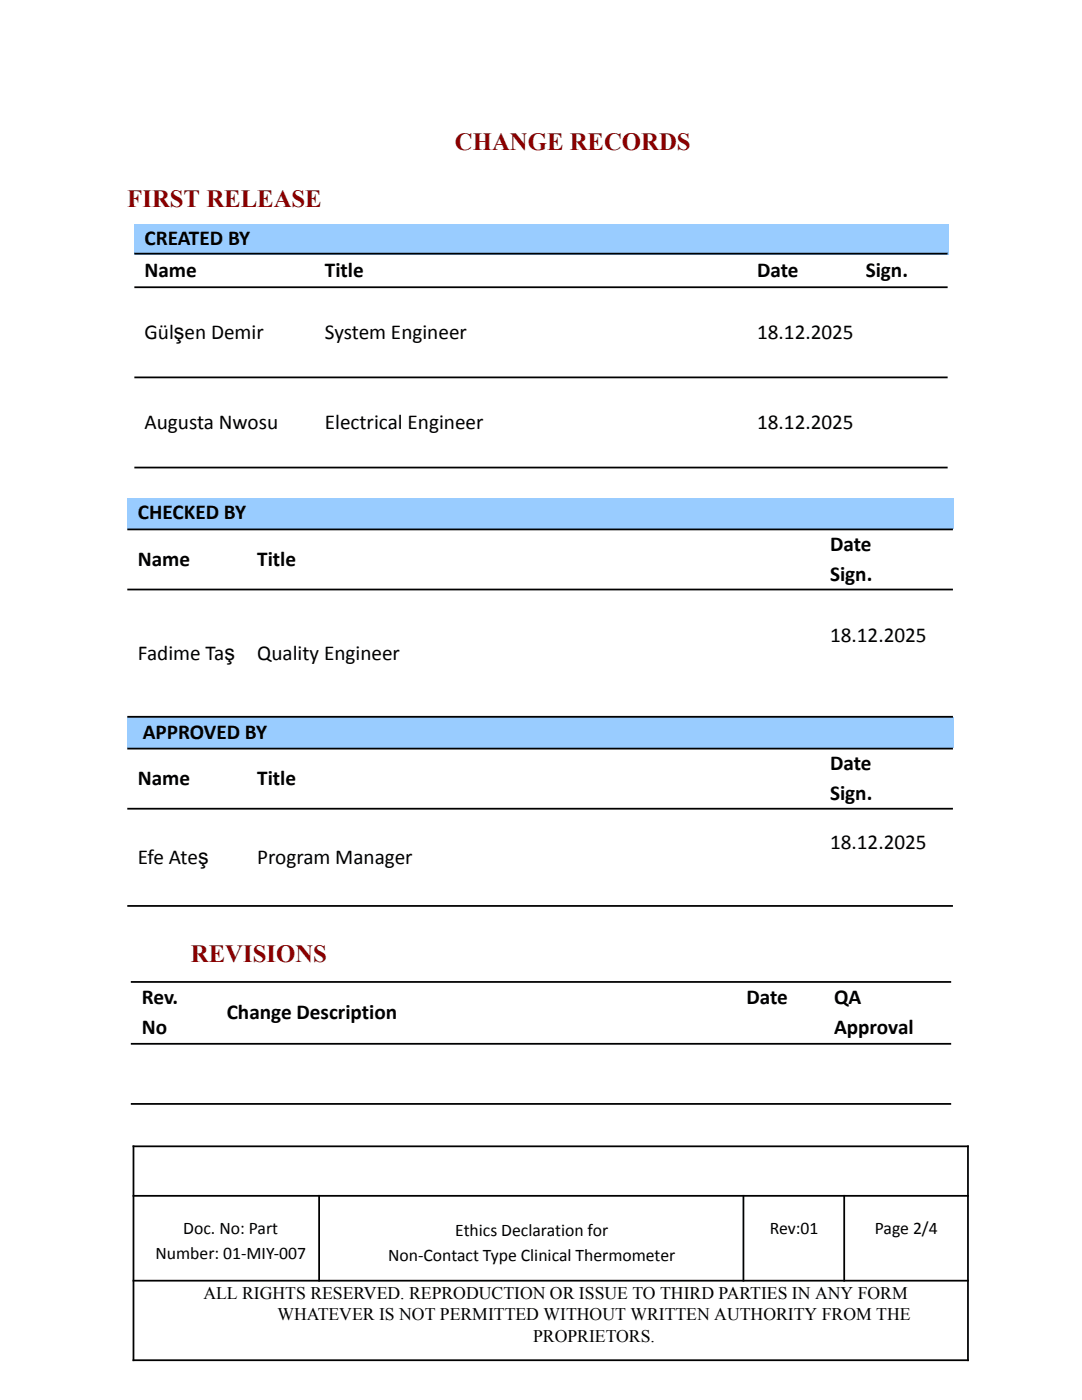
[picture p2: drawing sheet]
<svg xmlns="http://www.w3.org/2000/svg" width="216mm" height="279mm" viewBox="0 0 216 279" stroke-linecap="round" stroke-linejoin="round" font-family="sans-serif">
<defs><g id="words">
<g font-size="4.9" fill="#8a0000">
<text x="90.8" y="30">CHANGE RECORDS</text>
<text x="25.4" y="41.4">FIRST RELEASE</text>
<text x="38.1" y="192.1">REVISIONS</text>
</g>
<g font-size="4.2">
<text x="28.8" y="48.8">CREATED BY</text>
<text x="28.8" y="55.3">Name</text>
<text x="64.8" y="55.3">Title</text>
<text x="151.1" y="55.3">Date</text>
<text x="172.7" y="55.3">Sign.</text>
<text x="28.8" y="67.6">Gülşen Demir</text>
<text x="64.8" y="67.6">System Engineer</text>
<text x="151.1" y="67.6">18.12.2025</text>
<text x="28.8" y="85.6">Augusta Nwosu</text>
<text x="64.8" y="85.6">Electrical Engineer</text>
<text x="151.1" y="85.6">18.12.2025</text>
<text x="27.5" y="103.6">CHECKED BY</text>
<text x="27.5" y="112.9">Name</text>
<text x="51.3" y="112.9">Title</text>
<text x="165.6" y="109.9">Date</text>
<text x="165.6" y="115.9">Sign.</text>
<text x="27.5" y="131.7">Fadime Taş</text>
<text x="51.3" y="131.7">Quality Engineer</text>
<text x="165.6" y="128.1">18.12.2025</text>
<text x="28.5" y="147.4">APPROVED BY</text>
<text x="165.6" y="153.7">Date</text>
<text x="27.5" y="156.7">Name</text>
<text x="51.3" y="156.7">Title</text>
<text x="165.6" y="159.7">Sign.</text>
<text x="27.5" y="172.4">Efe Ateş</text>
<text x="51.3" y="172.4">Program Manager</text>
<text x="165.6" y="169.5">18.12.2025</text>
<text x="28.3" y="200.4">Rev.</text>
<text x="45.2" y="203.4">Change Description</text>
<text x="149" y="200.4">Date</text>
<text x="166.4" y="200.4">QA</text>
<text x="28.3" y="206.4">No</text>
<text x="166.4" y="206.4">Approval</text>
</g>
<g font-size="3.5">
<text x="31" y="251.3">Number: 01-MIY-007</text>
<text x="36.6" y="246.3">Doc. No: Part</text>
<text x="77.4" y="251.7">Non-Contact Type Clinical Thermometer</text>
<text x="90.8" y="246.7">Ethics Declaration for</text>
<text x="153.6" y="246.3">Rev:01</text>
<text x="174.6" y="246.3">Page 2/4</text>
<text x="40.6" y="259.2">ALL RIGHTS RESERVED. REPRODUCTION OR ISSUE TO THIRD PARTIES IN ANY FORM</text>
<text x="55.4" y="263.5">WHATEVER IS NOT PERMITTED WITHOUT WRITTEN AUTHORITY FROM THE</text>
<text x="106.4" y="267.7">PROPRIETORS.</text>
</g>
</g></defs>
<g fill="#9cf">
<path d="M26.7 44.7h162.5v6.1h-162.5z"/>
<path d="M25.4 99.5h164.8v6.1h-164.8z"/>
<path d="M25.4 143.1h164.8v6.1h-164.8z"/>
</g>
<g fill="none" stroke="#000" stroke-width=".35">
<path d="M26.8 50.6h162.3M26.8 57.3h162.3M26.8 75.3h162.3M26.8 93.3h162.3M25.4 105.7h164.7M25.4 117.7h164.7M25.4 143.1h164.7M25.4 149.4h164.7M25.4 161.4h164.7M25.4 180.8h164.7M26.1 196h163.7M26.1 208.3h163.7"/>
<path d="M26.1 220.3h163.7M26.5 228.8h166.8M26.5 238.7h166.8M26.6 228.6v43M63.7 238.5v17.3M148.3 238.5v17.3M168.5 238.5v17.3M193.1 228.6v43M26.5 255.6h166.8M26.5 271.5h166.8"/>
</g>
<use href="#words"/>
</svg>
